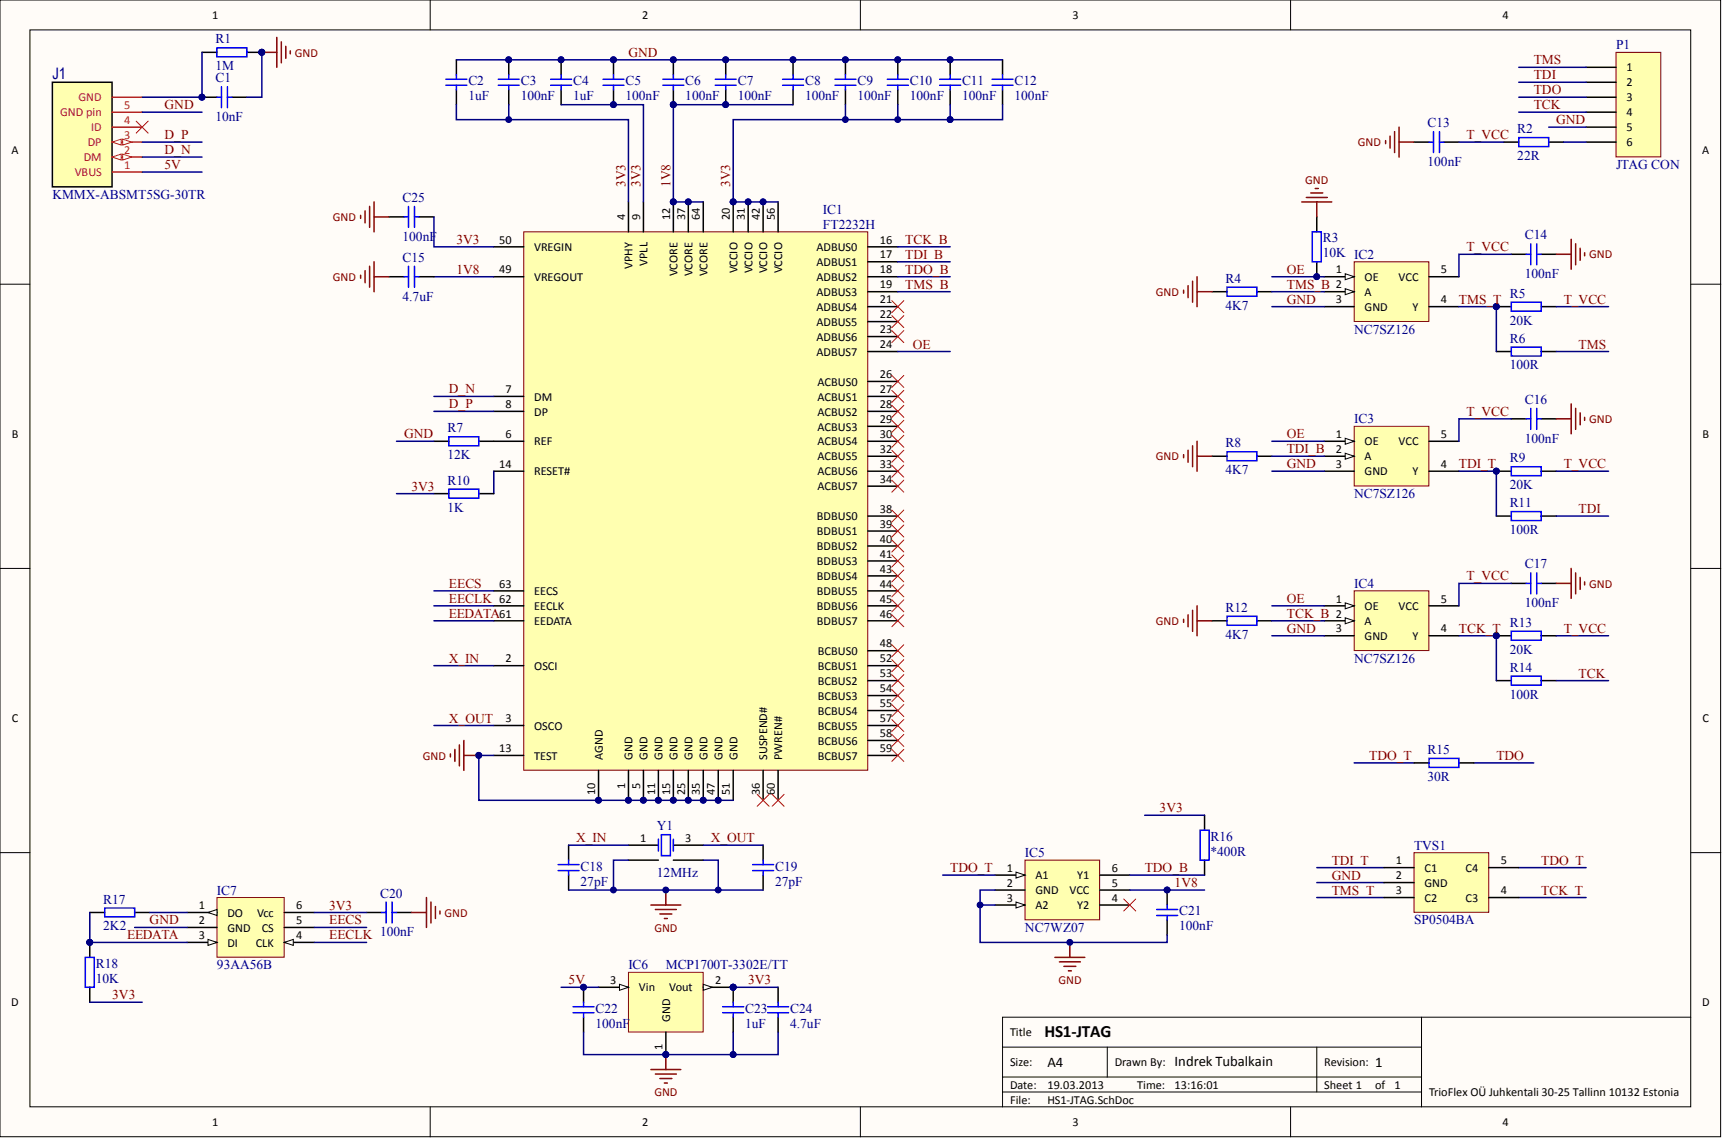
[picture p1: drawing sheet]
<svg xmlns="http://www.w3.org/2000/svg" width="487mm" height="321mm" viewBox="0 0 487 321" stroke-linecap="round" stroke-linejoin="round" font-family="sans-serif">
<defs><g id="words">
<text font-size="4.9" x="294.8" y="292.5">HS1-JTAG</text>
<text font-size="4.5" fill="#000080" x="14.8" y="22.3">J1</text>
<g font-size="4.1">
<text x="295.6" y="301.1">A4</text>
<text x="331.5" y="300.7">Indrek Tubalkain</text>
<text x="388.1" y="301.1">1</text>
</g>
<g font-size="3.8" fill="#000080">
<text x="60.8" y="12.2">R1</text>
<text x="456.1" y="13.9">P1</text>
<text x="60.8" y="19.8">1M</text>
<text x="60.8" y="23.2">C1</text>
<text x="132.2" y="28.3">1uF</text>
<text x="132.2" y="24.1">C2</text>
<text x="147" y="28.3">100nF</text>
<text x="147" y="24.1">C3</text>
<text x="161.7" y="28.3">1uF</text>
<text x="161.7" y="24.1">C4</text>
<text x="176.5" y="28.3">100nF</text>
<text x="176.5" y="24.1">C5</text>
<text x="193.4" y="28.3">100nF</text>
<text x="193.4" y="24.1">C6</text>
<text x="208.2" y="28.3">100nF</text>
<text x="208.2" y="24.1">C7</text>
<text x="227.2" y="28.3">100nF</text>
<text x="227.2" y="24.1">C8</text>
<text x="242" y="28.3">100nF</text>
<text x="242" y="24.1">C9</text>
<text x="256.8" y="28.3">100nF</text>
<text x="256.8" y="24.1">C10</text>
<text x="271.5" y="28.3">100nF</text>
<text x="271.5" y="24.1">C11</text>
<text x="286.3" y="28.3">100nF</text>
<text x="286.3" y="24.1">C12</text>
<text x="60.8" y="34.2">10nF</text>
<text x="402.9" y="35.9">C13</text>
<text x="428.2" y="37.6">R2</text>
<text x="402.9" y="46.8">100nF</text>
<text x="428.2" y="45.2">22R</text>
<text x="456.1" y="47.7">JTAG CON</text>
<text x="14.8" y="56.1">KMMX-ABSMT5SG-30TR</text>
<text x="113.6" y="57">C25</text>
<text x="232.3" y="64.6">FT2232H</text>
<text x="232.3" y="60.4">IC1</text>
<text x="113.6" y="68">100nF</text>
<text x="373.3" y="68.4">R3</text>
<text x="430.3" y="67.5">C14</text>
<text x="113.6" y="73.9">C15</text>
<text x="373.3" y="72.6">10K IC2</text>
<text x="345.9" y="79.8">R4</text>
<text x="426.1" y="84">R5</text>
<text x="430.3" y="78.5">100nF</text>
<text x="113.6" y="84.8">4.7uF</text>
<text x="345.9" y="87.4">4K7</text>
<text x="382.2" y="94.1">NC7SZ126</text>
<text x="426.1" y="91.6">20K</text>
<text x="426.1" y="96.7">R6</text>
<text x="426.1" y="104.3">100R</text>
<text x="430.3" y="114">C16</text>
<text x="382.2" y="119.4">IC3</text>
<text x="126.3" y="122">R7</text>
<text x="430.3" y="124.9">100nF</text>
<text x="126.3" y="129.6">12K</text>
<text x="345.9" y="126.2">R8</text>
<text x="426.1" y="130.4">R9</text>
<text x="126.3" y="136.8">R10</text>
<text x="345.9" y="133.8">4K7</text>
<text x="382.2" y="140.6">NC7SZ126</text>
<text x="426.1" y="143.1">R11</text>
<text x="426.1" y="138">20K</text>
<text x="126.3" y="144.4">1K</text>
<text x="426.1" y="150.7">100R</text>
<text x="430.3" y="160.4">C17</text>
<text x="382.2" y="165.9">IC4</text>
<text x="345.9" y="172.6">R12</text>
<text x="430.3" y="171.4">100nF</text>
<text x="426.1" y="176.9">R13</text>
<text x="345.9" y="180.2">4K7</text>
<text x="426.1" y="184.4">20K</text>
<text x="382.2" y="187">NC7SZ126</text>
<text x="426.1" y="189.5">R14</text>
<text x="426.1" y="197.1">100R</text>
<text x="402.9" y="212.7">R15</text>
<text x="402.9" y="220.3">30R</text>
<text x="185.4" y="234.3">Y1</text>
<text x="341.6" y="237.2">R16</text>
<text x="399.1" y="239.7">TVS1</text>
<text x="163.9" y="245.7">C18</text>
<text x="218.8" y="245.7">C19</text>
<text x="289.3" y="241.9">IC5</text>
<text x="341.6" y="241.4">*400R</text>
<text x="163.9" y="249.9">27pF</text>
<text x="185.4" y="247.3">12MHz</text>
<text x="218.8" y="249.9">27pF</text>
<text x="29.1" y="254.9">R17</text>
<text x="61.2" y="252.4">IC7</text>
<text x="107.3" y="253.2">C20</text>
<text x="29.1" y="262.5">2K2</text>
<text x="289.3" y="263">NC7WZ07</text>
<text x="332.8" y="262.5">100nF</text>
<text x="332.8" y="258.3">C21</text>
<text x="399.1" y="260.8">SP0504BA</text>
<text x="27" y="273.1">R18</text>
<text x="61.2" y="273.5">93AA56B</text>
<text x="177.4" y="273.5">IC6</text>
<text x="187.9" y="273.5">MCP1700T-3302E/TT</text>
<text x="27" y="277.3">10K</text>
<text x="168.1" y="285.7">C22</text>
<text x="210.3" y="285.7">C23</text>
<text x="223" y="285.7">C24</text>
<text x="168.1" y="290">100nF</text>
<text x="210.3" y="290">1uF</text>
<text x="223" y="290">4.7uF</text>
</g>
<g font-size="3.8" fill="#800000">
<text x="177.4" y="16">GND</text>
<text x="432.9" y="18.1">TMS</text>
<text x="432.9" y="22.4">TDI</text>
<text x="432.9" y="26.6">TDO</text>
<text x="46.5" y="30.8">GND</text>
<text x="432.9" y="30.8">TCK</text>
<text x="439.2" y="35">GND</text>
<text x="46.5" y="39.3">D_P</text>
<text x="413.9" y="39.3">T_VCC</text>
<text x="46.5" y="43.5">D_N</text>
<text x="46.5" y="47.7">5V</text>
<text x="176.5" y="52.8" transform="rotate(-90 176.5 52.8)">3V3</text>
<text x="180.7" y="52.8" transform="rotate(-90 180.7 52.8)">3V3</text>
<text x="189.2" y="52.8" transform="rotate(-90 189.2 52.8)">1V8</text>
<text x="206.1" y="52.8" transform="rotate(-90 206.1 52.8)">3V3</text>
<text x="128.8" y="68.8">3V3</text>
<text x="255.5" y="68.8">TCK_B</text>
<text x="413.9" y="70.9">T_VCC</text>
<text x="128.8" y="77.2">1V8</text>
<text x="255.5" y="73">TDI_B</text>
<text x="255.5" y="77.2">TDO_B</text>
<text x="363.2" y="77.2">OE</text>
<text x="255.5" y="81.5">TMS_B</text>
<text x="363.2" y="81.5">TMS_B 2</text>
<text x="363.2" y="85.7">GND</text>
<text x="411.7" y="85.7">TMS_T</text>
<text x="441.3" y="85.7">T_VCC</text>
<text x="257.6" y="98.3">OE</text>
<text x="445.5" y="98.3">TMS</text>
<text x="126.7" y="111">D_N</text>
<text x="126.7" y="115.2">D_P</text>
<text x="413.9" y="117.3">T_VCC</text>
<text x="114" y="123.7">GND</text>
<text x="363.2" y="123.7">OE</text>
<text x="363.2" y="127.9">TDI_B</text>
<text x="363.2" y="132.1">GND</text>
<text x="411.7" y="132.1">TDI_T</text>
<text x="441.3" y="132.1">T_VCC</text>
<text x="116.1" y="138.4">3V3</text>
<text x="445.5" y="144.8">TDI</text>
<text x="126.7" y="165.9">EECS</text>
<text x="413.9" y="163.8">T_VCC</text>
<text x="126.7" y="170.1">EECLK 62</text>
<text x="363.2" y="170.1">OE</text>
<text x="126.7" y="174.3">EEDATA61</text>
<text x="363.2" y="178.5">GND</text>
<text x="363.2" y="174.3">TCK_B 2</text>
<text x="411.7" y="178.5">TCK_T</text>
<text x="441.3" y="178.5">T_VCC</text>
<text x="126.7" y="187">X_IN</text>
<text x="445.5" y="191.2">TCK</text>
<text x="126.7" y="203.9">X_OUT</text>
<text x="386.4" y="214.4">TDO_T</text>
<text x="422.3" y="214.4">TDO</text>
<text x="327.3" y="229.2">3V3</text>
<text x="162.6" y="237.6">X_IN</text>
<text x="200.6" y="237.6">X_OUT</text>
<text x="375.8" y="244">TDI_T</text>
<text x="435" y="244">TDO_T</text>
<text x="268.2" y="246.1">TDO_T</text>
<text x="323.1" y="246.1">TDO_B</text>
<text x="331.5" y="250.3">1V8</text>
<text x="375.8" y="248.2">GND</text>
<text x="92.9" y="256.6">3V3</text>
<text x="375.8" y="252.4">TMS_T</text>
<text x="435" y="252.4">TCK_T</text>
<text x="42.2" y="260.8">GND</text>
<text x="92.9" y="260.8">EECS</text>
<text x="35.9" y="265.1">EEDATA</text>
<text x="92.9" y="265.1">EECLK 100nF</text>
<text x="31.7" y="282">3V3</text>
<text x="160.5" y="277.7">5V</text>
<text x="211.1" y="277.7">3V3</text>
</g>
<g font-size="3.5">
<text x="59.8" y="5.4">1</text>
<text x="181.3" y="5.4">2</text>
<text x="302.7" y="5.4">3</text>
<text x="424.1" y="5.4">4</text>
<text x="459" y="20.2">1</text>
<text x="459" y="24.4">2</text>
<text x="459" y="28.6">3</text>
<text x="459" y="32.8">4</text>
<text x="459" y="37.1">5</text>
<text x="459" y="41.3">6</text>
<text x="3.2" y="43.4">A</text>
<text x="480.4" y="43.4">A</text>
<text x="176.4" y="62" transform="rotate(-90 176.4 62)">4</text>
<text x="180.7" y="62" transform="rotate(-90 180.7 62)">9</text>
<text x="189.1" y="62" transform="rotate(-90 189.1 62)">12</text>
<text x="193.3" y="62" transform="rotate(-90 193.3 62)">37</text>
<text x="197.6" y="62" transform="rotate(-90 197.6 62)">64</text>
<text x="206" y="62" transform="rotate(-90 206 62)">20</text>
<text x="210.2" y="62" transform="rotate(-90 210.2 62)">31</text>
<text x="214.4" y="62" transform="rotate(-90 214.4 62)">42</text>
<text x="218.7" y="62" transform="rotate(-90 218.7 62)">56</text>
<text x="140.9" y="68.7">50</text>
<text x="150.8" y="70.8">VREGIN</text>
<text x="230.4" y="70.8">ADBUS0</text>
<text x="248.3" y="68.7">16</text>
<text x="140.9" y="77.2">49</text>
<text x="178.5" y="76" transform="rotate(-90 178.5 76)">VPHY</text>
<text x="182.8" y="75" transform="rotate(-90 182.8 75)">VPLL</text>
<text x="191.2" y="78" transform="rotate(-90 191.2 78)">VCORE</text>
<text x="195.4" y="78" transform="rotate(-90 195.4 78)">VCORE</text>
<text x="199.7" y="78" transform="rotate(-90 199.7 78)">VCORE</text>
<text x="208.1" y="77.2" transform="rotate(-90 208.1 77.2)">VCCIO</text>
<text x="212.3" y="77.2" transform="rotate(-90 212.3 77.2)">VCCIO</text>
<text x="216.6" y="77.2" transform="rotate(-90 216.6 77.2)">VCCIO</text>
<text x="220.8" y="77.2" transform="rotate(-90 220.8 77.2)">VCCIO</text>
<text x="230.4" y="75">ADBUS1</text>
<text x="248.3" y="72.9">17</text>
<text x="248.3" y="77.2">18</text>
<text x="377" y="77.2">1</text>
<text x="406.7" y="77.2">5</text>
<text x="150.8" y="79.3">VREGOUT</text>
<text x="230.4" y="79.3">ADBUS2</text>
<text x="230.4" y="83.5">ADBUS3</text>
<text x="248.3" y="81.4">19</text>
<text x="385.1" y="79.3">OE</text>
<text x="385.1" y="83.5">A</text>
<text x="394.7" y="79.3">VCC</text>
<text x="230.4" y="87.7">ADBUS4</text>
<text x="248.3" y="85.6">21</text>
<text x="248.3" y="89.8">22</text>
<text x="377" y="85.6">3</text>
<text x="385.1" y="87.7">GND</text>
<text x="398.7" y="87.7">Y</text>
<text x="406.7" y="85.6">4</text>
<text x="230.4" y="91.9">ADBUS5</text>
<text x="248.3" y="94">23</text>
<text x="230.4" y="96.1">ADBUS6</text>
<text x="230.4" y="100.4">ADBUS7</text>
<text x="248.3" y="98.3">24</text>
<text x="248.3" y="106.7">26</text>
<text x="142.7" y="110.9">7</text>
<text x="150.8" y="113">DM</text>
<text x="230.7" y="108.8">ACBUS0</text>
<text x="230.7" y="113">ACBUS1</text>
<text x="248.3" y="110.9">27</text>
<text x="142.7" y="115.1">8</text>
<text x="150.8" y="117.3">DP</text>
<text x="230.7" y="117.3">ACBUS2</text>
<text x="248.3" y="115.1">28</text>
<text x="248.3" y="119.4">29</text>
<text x="3.3" y="123.6">B</text>
<text x="142.7" y="123.6">6</text>
<text x="150.8" y="125.7">REF</text>
<text x="230.7" y="121.5">ACBUS3</text>
<text x="230.7" y="125.7">ACBUS4</text>
<text x="248.3" y="123.6">30</text>
<text x="377" y="123.6">1</text>
<text x="385.1" y="125.7">OE</text>
<text x="394.7" y="125.7">VCC</text>
<text x="406.7" y="123.6">5</text>
<text x="480.5" y="123.6">B</text>
<text x="230.7" y="129.9">ACBUS5</text>
<text x="248.3" y="127.8">32</text>
<text x="377" y="127.8">2</text>
<text x="385.1" y="129.9">A</text>
<text x="140.9" y="132">14</text>
<text x="150.8" y="134.1">RESET#</text>
<text x="230.7" y="134.1">ACBUS6</text>
<text x="248.3" y="132">33</text>
<text x="248.3" y="136.2">34</text>
<text x="377" y="132">3</text>
<text x="385.1" y="134.1">GND</text>
<text x="398.7" y="134.1">Y</text>
<text x="406.7" y="132">4</text>
<text x="230.7" y="138.4">ACBUS7</text>
<text x="230.5" y="146.8">BDBUS0</text>
<text x="248.3" y="144.7">38</text>
<text x="248.3" y="148.9">39</text>
<text x="230.5" y="151">BDBUS1</text>
<text x="230.5" y="155.2">BDBUS2</text>
<text x="248.3" y="153.1">40</text>
<text x="230.5" y="159.5">BDBUS3</text>
<text x="248.3" y="157.4">41</text>
<text x="248.3" y="161.6">43</text>
<text x="140.9" y="165.8">63</text>
<text x="150.8" y="167.9">EECS</text>
<text x="230.5" y="163.7">BDBUS4</text>
<text x="230.5" y="167.9">BDBUS5</text>
<text x="248.3" y="165.8">44</text>
<text x="150.8" y="172.1">EECLK</text>
<text x="230.5" y="172.1">BDBUS6</text>
<text x="248.3" y="170">45</text>
<text x="377" y="170">1</text>
<text x="385.1" y="172.1">OE</text>
<text x="394.7" y="172.1">VCC</text>
<text x="406.7" y="170">5</text>
<text x="150.8" y="176.3">EEDATA</text>
<text x="230.5" y="176.3">BDBUS7</text>
<text x="248.3" y="174.2">46</text>
<text x="377" y="178.5">3</text>
<text x="385.1" y="176.3">A</text>
<text x="406.7" y="178.5">4</text>
<text x="230.8" y="184.8">BCBUS0</text>
<text x="248.3" y="182.7">48</text>
<text x="385.1" y="180.6">GND</text>
<text x="398.7" y="180.6">Y</text>
<text x="142.7" y="186.9">2</text>
<text x="150.8" y="189">OSCI</text>
<text x="230.8" y="189">BCBUS1</text>
<text x="248.3" y="186.9">52</text>
<text x="248.3" y="191.1">53</text>
<text x="230.8" y="193.2">BCBUS2</text>
<text x="230.8" y="197.4">BCBUS3</text>
<text x="248.3" y="195.3">54</text>
<text x="3.3" y="203.8">C</text>
<text x="142.7" y="203.8">3</text>
<text x="230.8" y="201.7">BCBUS4</text>
<text x="248.3" y="199.6">55</text>
<text x="248.3" y="203.8">57</text>
<text x="480.5" y="203.8">C</text>
<text x="150.8" y="205.9">OSCO</text>
<text x="230.8" y="205.9">BCBUS5</text>
<text x="248.3" y="208">58</text>
<text x="140.9" y="212.2">13</text>
<text x="150.8" y="214.3">TEST</text>
<text x="170.1" y="214.4" transform="rotate(-90 170.1 214.4)">AGND</text>
<text x="178.5" y="214.4" transform="rotate(-90 178.5 214.4)">GND</text>
<text x="182.8" y="214.4" transform="rotate(-90 182.8 214.4)">GND</text>
<text x="187" y="214.4" transform="rotate(-90 187 214.4)">GND</text>
<text x="191.2" y="214.4" transform="rotate(-90 191.2 214.4)">GND</text>
<text x="195.4" y="214.4" transform="rotate(-90 195.4 214.4)">GND</text>
<text x="199.7" y="214.4" transform="rotate(-90 199.7 214.4)">GND</text>
<text x="203.9" y="214.4" transform="rotate(-90 203.9 214.4)">GND</text>
<text x="208.1" y="214.4" transform="rotate(-90 208.1 214.4)">GND</text>
<text x="216.6" y="214.4" transform="rotate(-90 216.6 214.4)">SUSPEND#</text>
<text x="220.8" y="214.4" transform="rotate(-90 220.8 214.4)">PWREN#</text>
<text x="230.8" y="210.1">BCBUS6</text>
<text x="230.8" y="214.3">BCBUS7</text>
<text x="248.3" y="212.2">59</text>
<text x="168" y="224.3" transform="rotate(-90 168 224.3)">10</text>
<text x="176.4" y="222.5" transform="rotate(-90 176.4 222.5)">1</text>
<text x="180.7" y="222.5" transform="rotate(-90 180.7 222.5)">5</text>
<text x="184.9" y="224.3" transform="rotate(-90 184.9 224.3)">11</text>
<text x="189.1" y="224.3" transform="rotate(-90 189.1 224.3)">15</text>
<text x="193.3" y="224.3" transform="rotate(-90 193.3 224.3)">25</text>
<text x="197.6" y="224.3" transform="rotate(-90 197.6 224.3)">35</text>
<text x="201.8" y="224.3" transform="rotate(-90 201.8 224.3)">47</text>
<text x="206" y="224.3" transform="rotate(-90 206 224.3)">51</text>
<text x="214.4" y="224.3" transform="rotate(-90 214.4 224.3)">36</text>
<text x="218.7" y="224.3" transform="rotate(-90 218.7 224.3)">60</text>
<text x="180.7" y="237.5">1</text>
<text x="193.4" y="237.5">3</text>
<text x="284.1" y="246">1</text>
<text x="313.8" y="246">6</text>
<text x="393.9" y="243.9">1</text>
<text x="402" y="246">C1</text>
<text x="413.6" y="246">C4</text>
<text x="423.6" y="243.9">5</text>
<text x="284.1" y="250.2">2</text>
<text x="292.2" y="248.1">A1</text>
<text x="304" y="248.1">Y1</text>
<text x="313.8" y="250.2">5</text>
<text x="393.9" y="248.1">2</text>
<text x="402" y="250.2">GND</text>
<text x="56.1" y="256.5">1</text>
<text x="83.6" y="256.5">6</text>
<text x="284.1" y="254.4">3</text>
<text x="292.2" y="252.3">GND</text>
<text x="292.2" y="256.5">A2</text>
<text x="301.8" y="252.3">VCC</text>
<text x="304" y="256.5">Y2</text>
<text x="313.8" y="254.4">4</text>
<text x="393.9" y="252.3">3</text>
<text x="402" y="254.4">C2</text>
<text x="413.6" y="254.4">C3</text>
<text x="423.6" y="252.3">4</text>
<text x="56.1" y="260.8">2</text>
<text x="64.2" y="258.7">DO</text>
<text x="64.2" y="262.9">GND</text>
<text x="72.6" y="258.7">Vcc</text>
<text x="73.9" y="262.9">CS</text>
<text x="83.6" y="260.8">5</text>
<text x="56.1" y="265">3</text>
<text x="64.2" y="267.1">DI</text>
<text x="72.2" y="267.1">CLK</text>
<text x="83.6" y="265">4</text>
<text x="172.2" y="277.6">3</text>
<text x="180.3" y="279.8">Vin</text>
<text x="188.9" y="279.8">Vout</text>
<text x="201.9" y="277.6">2</text>
<text x="3.2" y="284">D</text>
<text x="480.4" y="284">D</text>
<text x="189.1" y="288.3" transform="rotate(-90 189.1 288.3)">GND</text>
<text x="285.1" y="292.4">Title</text>
<text x="187" y="296.4" transform="rotate(-90 187 296.4)">1</text>
<text x="285.1" y="300.9">Size:</text>
<text x="314.6" y="300.9">Drawn By:</text>
<text x="373.7" y="300.9">Revision:</text>
<text x="285.1" y="307.2">Date:</text>
<text x="285.1" y="311.4">File:</text>
<text x="295.6" y="307.2">19.03.2013</text>
<text x="295.6" y="311.4">HS1-JTAG.SchDoc</text>
<text x="320.9" y="307.2">Time:</text>
<text x="331.5" y="307.2">13:16:01</text>
<text x="373.7" y="307.2">Sheet 1</text>
<text x="388.1" y="307.2">of</text>
<text x="393.6" y="307.2">1</text>
<text x="403.3" y="309.3">TrioFlex OÜ Juhkentali 30-25 Tallinn 10132 Estonia</text>
<text x="59.8" y="317.7">1</text>
<text x="181.3" y="317.7">2</text>
<text x="302.7" y="317.7">3</text>
<text x="424.1" y="317.7">4</text>
</g>
<g font-size="3.5" fill="#800000">
<text x="83.2" y="16">GND</text>
<text x="383.2" y="41.3">GND</text>
<text x="368.4" y="51.8">GND</text>
<text x="94" y="62.4">GND</text>
<text x="448.5" y="72.9">GND</text>
<text x="94" y="79.3">GND</text>
<text x="326.2" y="83.5">GND</text>
<text x="448.5" y="119.4">GND</text>
<text x="326.2" y="129.9">GND</text>
<text x="448.5" y="165.8">GND</text>
<text x="326.2" y="176.3">GND</text>
<text x="119.3" y="214.3">GND</text>
<text x="125.4" y="258.7">GND</text>
<text x="184.7" y="262.9">GND</text>
<text x="298.7" y="277.6">GND</text>
<text x="184.7" y="309.3">GND</text>
</g>
<g font-size="3.5" fill="#ee0e22">
<text x="22.2" y="28.6">GND</text>
<text x="17" y="32.8">GND pin</text>
<text x="35.1" y="30.7">5</text>
<text x="35.1" y="34.9">4</text>
<text x="24.8" y="41.3">DP</text>
<text x="25.7" y="37.1">ID</text>
<text x="35.1" y="39.2">3</text>
<text x="23.6" y="45.5">DM</text>
<text x="35.1" y="47.6">1</text>
<text x="35.1" y="43.4">2</text>
<text x="21.1" y="49.7">VBUS</text>
</g>
</g></defs>
<g fill="#fffcf8" stroke="#000" stroke-width=".28">
<path d="M0 0h485.6v320.7h-485.6z"/>
<path d="M8.4 8.4h468.8v303.9h-468.8z"/>
</g>
<g fill="none" stroke="#000" stroke-width=".28">
<path d="M121.4 0v8.4M242.8 0v8.4M364.2 0v8.4M0 80.2h8.4M477.2 80.2h8.4M0 160.4h8.4M477.2 160.4h8.4M0 240.6h8.4M477.2 240.6h8.4M282.9 295.5h118.3M312.5 295.5v8.4M371.6 295.5v12.6"/>
<path d="M401.2 287v25.3M477.2 287h-194.3v25.3M121.4 312.3v8.5M242.8 312.3v8.5M282.9 308.1h118.3M282.9 303.9h118.3M364.2 312.3v8.5"/>
</g>
<path d="M147.8 65.4h97.1v151.9h-97.1z" fill="#ffffb0" stroke="#800000" stroke-width=".28"/>
<g fill="none" stroke="#000" stroke-width=".42">
<path d="M177.4 57v8.4M181.6 57v8.4M190 57v8.4M194.3 57v8.4M198.5 57v8.4M206.9 57v8.4M211.1 57v8.4M215.4 57v8.4M219.6 57v8.4M139.4 69.6h8.4M139.4 78.1h8.4M244.9 69.6h8.5"/>
<path d="M244.9 73.9h8.5M244.9 78.1h8.5M244.9 82.3h8.5M244.9 86.5h8.5M244.9 90.7h8.5M244.9 95h8.5M244.9 99.2h8.5M139.4 111.9h8.4M139.4 116.1h8.4M244.9 107.6h8.5M244.9 111.9h8.5M244.9 116.1h8.5"/>
<path d="M139.4 124.5h8.4M139.4 133h8.4M244.9 120.3h8.5M244.9 124.5h8.5M244.9 128.7h8.5M244.9 133h8.5M244.9 137.2h8.5M244.9 145.6h8.5M244.9 149.8h8.5M244.9 154.1h8.5M244.9 158.3h8.5M139.4 166.7h8.4"/>
<path d="M139.4 170.9h8.4M139.4 175.2h8.4M244.9 162.5h8.5M244.9 166.7h8.5M244.9 170.9h8.5M244.9 175.2h8.5M139.4 187.8h8.4M244.9 183.6h8.5M244.9 187.8h8.5M244.9 192h8.5M244.9 196.3h8.5M139.4 204.7h8.4"/>
<path d="M139.4 213.2h8.4M168.9 217.4v8.4M177.4 217.4v8.4M181.6 217.4v8.4M185.8 217.4v8.4M190 217.4v8.4M194.3 217.4v8.4M198.5 217.4v8.4M202.7 217.4v8.4M206.9 217.4v8.4M215.4 217.4v8.4M219.6 217.4v8.4"/>
<path d="M244.9 200.5h8.5M244.9 204.7h8.5M244.9 208.9h8.5M244.9 213.2h8.5"/>
</g>
<g fill="#000080" stroke="#000080" stroke-width=".28">
<circle cx="168.9" cy="225.8" r=".82"/>
<circle cx="177.3" cy="225.8" r=".82"/>
<circle cx="181.6" cy="225.8" r=".82"/>
<circle cx="185.8" cy="225.8" r=".82"/>
<circle cx="190" cy="225.8" r=".82"/>
<circle cx="194.2" cy="225.8" r=".82"/>
<circle cx="198.5" cy="225.8" r=".82"/>
<circle cx="202.7" cy="225.8" r=".82"/>
<circle cx="190" cy="57" r=".82"/>
<circle cx="194.2" cy="57" r=".82"/>
<circle cx="206.9" cy="57" r=".82"/>
<circle cx="211.1" cy="57" r=".82"/>
<circle cx="215.4" cy="57" r=".82"/>
</g>
<path d="M382.2 73.9h21.1v16.8h-21.1z" fill="#ffffb0" stroke="#800000" stroke-width=".28"/>
<path d="M373.7 78.1h8.5" fill="none" stroke="#000" stroke-width=".42"/>
<path d="M379.6 77.2l2.6 .9-2.6 .8z" fill="#fffcf8" stroke="#000" stroke-width=".28"/>
<path d="M373.7 82.3h8.5" fill="none" stroke="#000" stroke-width=".42"/>
<path d="M379.6 81.5l2.6 .8-2.6 .8z" fill="#fffcf8" stroke="#000" stroke-width=".28"/>
<path d="M403.3 78.1h8.4M373.7 86.5h8.5M403.3 86.5h8.4" fill="none" stroke="#000" stroke-width=".42"/>
<path d="M382.2 120.3h21.1v16.8h-21.1z" fill="#ffffb0" stroke="#800000" stroke-width=".28"/>
<path d="M373.7 124.5h8.5" fill="none" stroke="#000" stroke-width=".42"/>
<path d="M379.6 123.7l2.6 .8-2.6 .9z" fill="#fffcf8" stroke="#000" stroke-width=".28"/>
<path d="M373.7 128.7h8.5" fill="none" stroke="#000" stroke-width=".42"/>
<path d="M379.6 127.9l2.6 .8-2.6 .9z" fill="#fffcf8" stroke="#000" stroke-width=".28"/>
<path d="M373.7 133h8.5M403.3 133h8.4M403.3 124.5h8.4" fill="none" stroke="#000" stroke-width=".42"/>
<path d="M382.2 166.7h21.1v16.9h-21.1z" fill="#ffffb0" stroke="#800000" stroke-width=".28"/>
<path d="M373.7 170.9h8.5" fill="none" stroke="#000" stroke-width=".42"/>
<path d="M379.6 170.1l2.6 .8-2.6 .9z" fill="#fffcf8" stroke="#000" stroke-width=".28"/>
<path d="M373.7 175.2h8.5" fill="none" stroke="#000" stroke-width=".42"/>
<path d="M379.6 174.3l2.6 .9-2.6 .8z" fill="#fffcf8" stroke="#000" stroke-width=".28"/>
<path d="M373.7 179.4h8.5M403.3 179.4h8.4M403.3 170.9h8.4" fill="none" stroke="#000" stroke-width=".42"/>
<path d="M289.3 242.7h21v16.8h-21z" fill="#ffffb0" stroke="#800000" stroke-width=".28"/>
<path d="M280.8 246.9h8.5" fill="none" stroke="#000" stroke-width=".42"/>
<path d="M286.7 246.1l2.6 .8-2.6 .9z" fill="#fffcf8" stroke="#000" stroke-width=".28"/>
<path d="M280.8 251.1h8.5M280.8 255.4h8.5" fill="none" stroke="#000" stroke-width=".42"/>
<path d="M286.7 254.5l2.6 .9-2.6 .8z" fill="#fffcf8" stroke="#000" stroke-width=".28"/>
<path d="M310.4 255.4h8.4M310.4 251.1h8.4M310.4 246.9h8.4" fill="none" stroke="#000" stroke-width=".42"/>
<path d="M14.8 23.2h16.8v29.5h-16.8z" fill="#ffffb0" stroke="#000" stroke-width=".42"/>
<path d="M31.7 48.5h8.4M31.7 44.3h8.4" fill="none" stroke="#ee0e22" stroke-width=".42"/>
<g fill="#fffcf8" stroke="#ee0e22" stroke-width=".28">
<path d="M31.7 44.3l2.5-.8v1.7z"/>
<path d="M34.6 43.5l2.6 .8-2.6 .9z"/>
</g>
<path d="M31.7 40.1h8.4" fill="none" stroke="#ee0e22" stroke-width=".42"/>
<g fill="#fffcf8" stroke="#ee0e22" stroke-width=".28">
<path d="M31.7 40.1l2.5-.8v1.6z"/>
<path d="M34.6 39.3l2.6 .8-2.6 .8z"/>
</g>
<path d="M31.7 31.7h8.4M31.7 35.9h8.4M31.7 27.4h8.4" fill="none" stroke="#ee0e22" stroke-width=".42"/>
<path d="M399.1 40.1h4.2M407.5 40.1h4.2M426.5 71.8h4.2M435 71.8h4.2M426.5 118.2h4.2M435 118.2h4.2M426.5 164.6h4.2M435 164.6h4.2M329.4 251.1v4.3M329.4 259.6v4.2" fill="none" stroke="#000" stroke-width=".42"/>
<circle cx="329.4" cy="251.1" r=".82" fill="#000080" stroke="#000080" stroke-width=".28"/>
<g fill="none" stroke="#00f" stroke-width=".42">
<path d="M404.6 37.1v6M406.3 37.1v6M403.3 40.1h1.3M406.3 40.1h1.2M430.7 71.8h1.3M432 68.8v5.9M433.7 68.8v5.9M433.7 71.8h1.3M430.7 118.2h1.3M432 115.2v5.9M433.7 115.2v5.9M433.7 118.2h1.3"/>
<path d="M430.7 164.6h1.3M432 161.7v5.9M433.7 161.7v5.9M433.7 164.6h1.3M326.4 256.6h5.9M326.4 258.3h5.9M329.4 255.4v1.2M329.4 258.3v1.3"/>
</g>
<path d="M456.1 14.8h12.6v29.5h-12.6z" fill="#ffffb0" stroke="#800000" stroke-width=".28"/>
<g fill="none" stroke="#000" stroke-width=".42">
<path d="M57 14.8h4.2M69.7 14.8h4.2M447.6 19h8.5M57 27.4h4.2M65.5 27.4h4.2M447.6 23.2h8.5M447.6 27.4h8.5M447.6 31.7h8.5M447.6 35.9h8.5M424.4 40.1h4.2M437.1 40.1h4.2M447.6 40.1h8.5"/>
<path d="M371.6 61.2v4.2M371.6 73.9v4.2M342.1 82.3h4.2M354.7 82.3h4.3M422.3 99.2h4.2M422.3 86.5h4.2M435 99.2h4.2M435 86.5h4.2M122.5 124.5h4.2M122.5 139.3h4.2M135.1 124.5h4.3M135.1 139.3h4.3"/>
<path d="M342.1 128.7h4.2M354.7 128.7h4.3M422.3 133h4.2M435 133h4.2M422.3 145.6h4.2M435 145.6h4.2M342.1 175.2h4.2M354.7 175.2h4.3M422.3 179.4h4.2M435 179.4h4.2M422.3 192h4.2M435 192h4.2"/>
<path d="M160.5 238.5v4.2M177.4 238.5h8.4M190 238.5h8.5M215.4 238.5v4.2M340 230v4.3M160.5 246.9v4.2M177.4 242.7h8.4M190 242.7h8.5M215.4 246.9v4.2M340 242.7v4.2"/>
</g>
<g fill="none" stroke="#00f" stroke-width=".42">
<path d="M61.2 13.5h8.5v2.5h-8.5zM61.2 27.4h1.3M62.5 24.5v5.9M64.2 24.5v5.9M64.2 27.4h1.3M428.6 38.8h8.5v2.6h-8.5zM370.4 65.4h2.5v8.5h-2.5zM346.3 81h8.4v2.6h-8.4zM426.5 97.9h8.5v2.6h-8.5zM426.5 85.3h8.5v2.5h-8.5zM126.7 123.2h8.4v2.6h-8.4zM126.7 138h8.4v2.6h-8.4z"/>
<path d="M346.3 127.5h8.4v2.5h-8.4zM426.5 131.7h8.5v2.5h-8.5zM426.5 144.4h8.5v2.5h-8.5zM346.3 173.9h8.4v2.5h-8.4zM426.5 178.1h8.5v2.5h-8.5zM426.5 190.8h8.5v2.5h-8.5zM185.8 236.8v3.4M186.7 235.5h2.5v5.9h-2.5zM190 236.8v3.4M338.7 234.3h2.5v8.4h-2.5zM157.5 244h5.9M157.5 245.7h5.9"/>
<path d="M160.5 242.7v1.3M160.5 245.7v1.2M212.4 244h5.9M212.4 245.7h5.9M215.4 242.7v1.3M215.4 245.7v1.2"/>
</g>
<g fill="#000080" stroke="#000080" stroke-width=".28">
<circle cx="422.3" cy="132.9" r=".82"/>
<circle cx="422.3" cy="86.5" r=".82"/>
<circle cx="422.3" cy="179.4" r=".82"/>
<circle cx="371.6" cy="78.1" r=".82"/>
<circle cx="135.1" cy="213.1" r=".82"/>
<circle cx="301.9" cy="265.9" r=".82"/>
<circle cx="276.6" cy="255.3" r=".82"/>
<circle cx="73.9" cy="14.7" r=".82"/>
<circle cx="57" cy="27.4" r=".82"/>
<circle cx="173.1" cy="251.1" r=".82"/>
<circle cx="202.7" cy="251.1" r=".82"/>
</g>
<g fill="none" stroke="#000080" stroke-width=".42">
<path d="M57 14.8v12.6h-16.9M73.9 14.8v12.6h-4.2M428.6 19h19M40.1 31.7h16.9M428.6 23.2h19M428.6 27.4h19M428.6 31.7h19M437.1 35.9h10.5M40.1 40.1h16.9M40.1 48.5h16.9M40.1 44.3h16.9M411.7 40.1h12.7"/>
<path d="M441.3 40.1h6.3M122.5 78.1h16.9M253.4 78.1h14.8M253.4 69.6h14.8M253.4 73.9h14.8M359 78.1h14.7M426.5 71.8h-14.8v6.3M253.4 99.2h14.8M253.4 82.3h14.8M359 82.3h14.7M359 86.5h14.7M411.7 86.5h10.6v12.7"/>
<path d="M439.2 99.2h14.8M439.2 86.5h14.8M122.5 116.1h16.9M122.5 111.9h16.9M426.5 118.2h-14.8v6.3M111.9 124.5h10.6M111.9 139.3h10.6M139.4 133v6.3M359 124.5h14.7M359 128.7h14.7M359 133h14.7M411.7 133h10.6v12.6"/>
<path d="M439.2 133h14.8M439.2 145.6h14.8M122.5 170.9h16.9M122.5 175.2h16.9M122.5 166.7h16.9M359 170.9h14.7M359 175.2h14.7M359 179.4h14.7M411.7 179.4h10.6v12.6M426.5 164.6h-14.8v6.3M439.2 179.4h14.8M122.5 187.8h16.9"/>
<path d="M439.2 192h14.8M122.5 204.7h16.9M139.4 213.2h-4.3v12.6h71.8M382.2 215.3h16.9M416 215.3h16.9M160.5 238.5h16.9M198.5 238.5h16.9M323.1 230h16.9M160.5 251.1h54.9M177.4 242.7h-4.3v8.4M198.5 242.7h4.2v8.4M266 246.9h14.8"/>
<path d="M276.6 255.4h4.2M280.8 251.1h-4.2v14.8h52.8v-2.1M318.8 251.1h21.2M318.8 246.9h21.2M371.6 249h19M371.6 244.8h19M371.6 253.2h19M428.6 244.8h19M428.6 253.2h19"/>
</g>
<g fill="none" stroke="#800000" stroke-width=".42">
<path d="M73.9 14.8h4.2M78.1 10.5v8.5M79.4 11.8v5.9M80.7 13.1v3.4M81.9 14.3v.9M391 39.7v.8M392.3 38.4v3.4M393.6 37.1v6M394.8 35.9v8.4M367.4 57h8.4M368.7 55.7h5.9M369.9 54.4h3.4"/>
<path d="M371.2 53.2h.8M371.6 57v4.2M394.8 40.1h4.3M336.6 79.3v6M337.8 78.1v8.4M439.2 71.8h4.2M443.4 67.5v8.5M444.7 68.8v5.9M445.9 70.1v3.3M447.2 71.3v.9M334 81.9v.8M335.3 80.6v3.4"/>
<path d="M337.8 82.3h4.3M439.2 118.2h4.2M443.4 114v8.4M444.7 115.2v5.9M445.9 116.5v3.4M447.2 117.8v.8M334 128.3v.9M335.3 127v3.4M336.6 125.8v5.9M337.8 124.5v8.5M337.8 128.7h4.3M334 174.7v.9"/>
<path d="M335.3 173.5v3.4M336.6 172.2v5.9M337.8 170.9v8.5M337.8 175.2h4.3M439.2 164.6h4.2M443.4 160.4v8.4M444.7 161.7v5.9M445.9 162.9v3.4M447.2 164.2v.8M297.7 270.1h8.5M299 271.4h5.9M300.3 272.7h3.3"/>
<path d="M301.5 273.9h.9M301.9 265.9v4.2"/>
</g>
<g fill="none" stroke="#f00" stroke-width=".28">
<path d="M38.4 34.2l3.4 3.4M41.8 34.2l-3.4 3.4M251.7 93.3l3.4 3.4M251.7 89.1l3.4 3.3M251.7 84.8l3.4 3.4M255.1 93.3l-3.4 3.4M255.1 89.1l-3.4 3.3M255.1 84.8l-3.4 3.4M251.7 118.6l3.4 3.4M251.7 114.4l3.4 3.4M251.7 110.2l3.4 3.3M251.7 105.9l3.4 3.4"/>
<path d="M255.1 118.6l-3.4 3.4M255.1 114.4l-3.4 3.4M255.1 110.2l-3.4 3.3M255.1 105.9l-3.4 3.4M251.7 135.5l3.4 3.4M251.7 131.3l3.4 3.3M251.7 127l3.4 3.4M251.7 122.8l3.4 3.4M255.1 135.5l-3.4 3.4M255.1 131.3l-3.4 3.3M255.1 127l-3.4 3.4M255.1 122.8l-3.4 3.4"/>
<path d="M251.7 156.6l3.4 3.4M251.7 152.4l3.4 3.3M251.7 148.1l3.4 3.4M251.7 143.9l3.4 3.4M255.1 156.6l-3.4 3.4M255.1 152.4l-3.4 3.3M255.1 148.1l-3.4 3.4M255.1 143.9l-3.4 3.4M251.7 173.5l3.4 3.4M251.7 169.3l3.4 3.3M251.7 165l3.4 3.4M251.7 160.8l3.4 3.4"/>
<path d="M255.1 173.5l-3.4 3.4M255.1 169.3l-3.4 3.3M255.1 165l-3.4 3.4M255.1 160.8l-3.4 3.4M251.7 198.8l3.4 3.4M251.7 194.6l3.4 3.4M251.7 190.4l3.4 3.3M251.7 186.1l3.4 3.4M251.7 181.9l3.4 3.4M255.1 190.4l-3.4 3.3M255.1 186.1l-3.4 3.4M255.1 198.8l-3.4 3.4"/>
<path d="M255.1 194.6l-3.4 3.4M255.1 181.9l-3.4 3.4M251.7 211.5l3.4 3.3M251.7 207.2l3.4 3.4M251.7 203l3.4 3.4M255.1 211.5l-3.4 3.3M255.1 207.2l-3.4 3.4M255.1 203l-3.4 3.4M213.7 224.1l3.4 3.4M217.1 224.1l-3.4 3.4M217.9 224.1l3.4 3.4M221.3 224.1l-3.4 3.4"/>
<path d="M317.1 253.7l3.4 3.3M320.5 253.7l-3.4 3.3"/>
</g>
<path d="M177.4 274.4h21v16.8h-21z" fill="#ffffb0" stroke="#800000" stroke-width=".28"/>
<path d="M198.5 278.6h8.4M187.9 291.2v6.4" fill="none" stroke="#000" stroke-width=".42"/>
<circle cx="187.9" cy="297.5" r=".82" fill="#000080" stroke="#000080" stroke-width=".28"/>
<path d="M198.5 277.7l2.5 .9-2.5 .8z" fill="#fffcf8" stroke="#000" stroke-width=".28"/>
<circle cx="206.9" cy="278.6" r=".82" fill="#000080" stroke="#000080" stroke-width=".28"/>
<path d="M168.9 278.6h8.5" fill="none" stroke="#000" stroke-width=".42"/>
<path d="M174.8 277.7l2.6 .9-2.6 .8z" fill="#fffcf8" stroke="#000" stroke-width=".28"/>
<g fill="#000080" stroke="#000080" stroke-width=".28">
<circle cx="187.9" cy="297.5" r=".82"/>
<circle cx="206.9" cy="278.6" r=".82"/>
<circle cx="164.7" cy="278.6" r=".82"/>
<circle cx="206.9" cy="297.5" r=".82"/>
<circle cx="187.9" cy="251.1" r=".82"/>
<circle cx="190" cy="16.9" r=".82"/>
<circle cx="190" cy="29.5" r=".82"/>
<circle cx="204.8" cy="16.9" r=".82"/>
<circle cx="204.8" cy="29.5" r=".82"/>
<circle cx="223.8" cy="16.9" r=".82"/>
<circle cx="238.6" cy="16.9" r=".82"/>
<circle cx="253.4" cy="16.9" r=".82"/>
<circle cx="268.1" cy="16.9" r=".82"/>
<circle cx="173.1" cy="16.9" r=".82"/>
<circle cx="173.1" cy="29.5" r=".82"/>
<circle cx="158.3" cy="16.9" r=".82"/>
<circle cx="143.6" cy="16.9" r=".82"/>
<circle cx="143.6" cy="33.7" r=".82"/>
<circle cx="190" cy="57" r=".82"/>
<circle cx="206.9" cy="57" r=".82"/>
<circle cx="268.1" cy="33.7" r=".82"/>
<circle cx="253.4" cy="33.7" r=".82"/>
<circle cx="238.6" cy="33.7" r=".82"/>
</g>
<g fill="none" stroke="#000" stroke-width=".42">
<path d="M128.8 16.9v4.2M143.6 16.9v4.2M158.4 16.9v4.2M173.1 16.9v4.2M190 16.9v4.2M204.8 16.9v4.2M223.8 16.9v4.2M238.6 16.9v4.2M253.4 16.9v4.2M268.2 16.9v4.2M282.9 16.9v4.2M128.8 25.3v4.2"/>
<path d="M143.6 25.3v4.2M158.4 25.3v4.2M173.1 25.3v4.2M190 25.3v4.2M204.8 25.3v4.2M223.8 25.3v4.2M238.6 25.3v4.2M253.4 25.3v4.2M268.2 25.3v4.2M282.9 25.3v4.2M109.8 78.1h4.2M118.2 78.1h4.3"/>
<path d="M103.5 257.5h4.2M111.9 257.5h4.2M164.7 278.6v4.2M206.9 278.6v4.2M219.6 278.6v4.2M164.7 287v4.2M206.9 287v4.2M219.6 287v4.2"/>
</g>
<g fill="none" stroke="#00f" stroke-width=".42">
<path d="M125.8 24.1h6M125.8 22.4h6M128.8 21.1v1.3M128.8 24.1v1.2M140.6 24.1h5.9M140.6 22.4h5.9M143.6 21.1v1.3M143.6 24.1v1.2M155.4 24.1h5.9M155.4 22.4h5.9M158.4 21.1v1.3M158.4 24.1v1.2"/>
<path d="M170.2 24.1h5.9M170.2 22.4h5.9M173.1 21.1v1.3M173.1 24.1v1.2M187.1 24.1h5.9M187.1 22.4h5.9M190 21.1v1.3M190 24.1v1.2M201.9 24.1h5.9M201.9 22.4h5.9M204.8 21.1v1.3M204.8 24.1v1.2"/>
<path d="M220.9 24.1h5.9M220.9 22.4h5.9M223.8 21.1v1.3M223.8 24.1v1.2M235.6 24.1h6M235.6 22.4h6M238.6 21.1v1.3M238.6 24.1v1.2M250.4 24.1h5.9M250.4 22.4h5.9M253.4 21.1v1.3M253.4 24.1v1.2"/>
<path d="M265.2 24.1h5.9M265.2 22.4h5.9M268.2 21.1v1.3M268.2 24.1v1.2M280 24.1h5.9M280 22.4h5.9M282.9 21.1v1.3M282.9 24.1v1.2M114 78.1h1.3M115.3 75.1v5.9M117 75.1v5.9M117 78.1h1.2"/>
<path d="M107.7 257.5h1.3M109 254.5v5.9M110.6 254.5v5.9M110.6 257.5h1.3M161.7 285.7h6M161.7 284.1h6M164.7 282.8v1.3M164.7 285.7v1.3M204 285.7h5.9M204 284.1h5.9M206.9 282.8v1.3M206.9 285.7v1.3"/>
<path d="M216.6 285.7h6M216.6 284.1h6M219.6 282.8v1.3M219.6 285.7v1.3"/>
</g>
<g fill="none" stroke="#000080" stroke-width=".42">
<path d="M128.8 16.9h154.1M128.8 29.5v4.3h48.6v23.2M143.6 29.5v4.3M158.4 29.5h23.2v27.5M223.8 29.5h-33.8v27.5h8.5M238.6 29.5v4.3M253.4 29.5v4.3M268.2 29.5v4.3h-61.3v23.2h12.7M282.9 29.5v4.3h-14.7M158.4 278.6h10.5M206.9 278.6h12.7M164.7 291.2v6.4h42.2v-6.4"/>
<path d="M219.6 291.2v6.4h-12.7"/>
</g>
<g fill="none" stroke="#800000" stroke-width=".42">
<path d="M101.8 77.7v.8M103 76.4v3.4M104.3 75.1v5.9M105.6 73.9v8.4M105.6 78.1h4.2M183.7 255.4h8.4M185 256.6h5.9M186.2 257.9h3.4M187.5 259.2h.8M187.9 251.1v4.3M187.9 297.6v4.2M183.7 301.8h8.4"/>
<path d="M185 303.1h5.9M186.2 304.3h3.4M187.5 305.6h.8"/>
</g>
<path d="M399.1 240.6h21v16.8h-21z" fill="#ffffb0" stroke="#800000" stroke-width=".28"/>
<path d="M390.6 244.8h8.5M390.6 249h8.5M390.6 253.2h8.5M420.2 244.8h8.4M420.2 253.2h8.4" fill="none" stroke="#000" stroke-width=".42"/>
<path d="M61.2 253.2h19v16.9h-19z" fill="#ffffb0" stroke="#800000" stroke-width=".28"/>
<path d="M52.8 257.5h8.4" fill="none" stroke="#000" stroke-width=".42"/>
<path d="M58.7 257.5l2.5-.9v1.7z" fill="#fffcf8" stroke="#000" stroke-width=".28"/>
<path d="M52.8 261.7h8.4M52.8 265.9h8.4" fill="none" stroke="#000" stroke-width=".42"/>
<path d="M58.7 265.1l2.5 .8-2.5 .9z" fill="#fffcf8" stroke="#000" stroke-width=".28"/>
<path d="M80.2 265.9h8.5" fill="none" stroke="#000" stroke-width=".42"/>
<path d="M80.2 265.9l2.6-.8v1.7z" fill="#fffcf8" stroke="#000" stroke-width=".28"/>
<path d="M109.8 61.2h4.2M118.2 61.2h4.3M399.1 215.3h4.2M411.7 215.3h4.3M25.3 257.5h4.3M38 257.5h4.2M80.2 257.5h8.5M25.3 265.9v4.2M25.3 278.6v4.2M80.2 261.7h8.5" fill="none" stroke="#000" stroke-width=".42"/>
<path d="M115.3 58.2v6M117 58.2v6M114 61.2h1.3M117 61.2h1.2M403.3 214h8.4v2.5h-8.4zM29.6 256.2h8.4v2.5h-8.4zM24.1 270.1h2.5v8.5h-2.5z" fill="none" stroke="#00f" stroke-width=".42"/>
<g fill="#000080" stroke="#000080" stroke-width=".28">
<circle cx="25.3" cy="265.9" r=".82"/>
<circle cx="135.1" cy="213.1" r=".82"/>
</g>
<path d="M122.5 61.2v8.4h16.9M25.3 257.5v8.4h27.5M42.2 257.5h10.6M88.7 257.5h14.8M38 261.7h14.8M88.7 261.7h14.8M88.7 265.9h14.8M25.3 282.8h14.8" fill="none" stroke="#000080" stroke-width=".42"/>
<g fill="none" stroke="#800000" stroke-width=".42">
<path d="M103 59.5v3.4M104.3 58.2v6M105.6 57v8.4M101.8 60.8v.8M105.6 61.2h4.2M127.1 212.7v.9M128.4 211.5v3.3M129.6 210.2v5.9M130.9 208.9v8.5M130.9 213.2h4.2M116.1 257.5h4.3M120.4 253.2v8.5"/>
<path d="M121.6 254.5v5.9M122.9 255.8v3.4M124.2 257v.9"/>
</g>
<use href="#words"/>
</svg>
